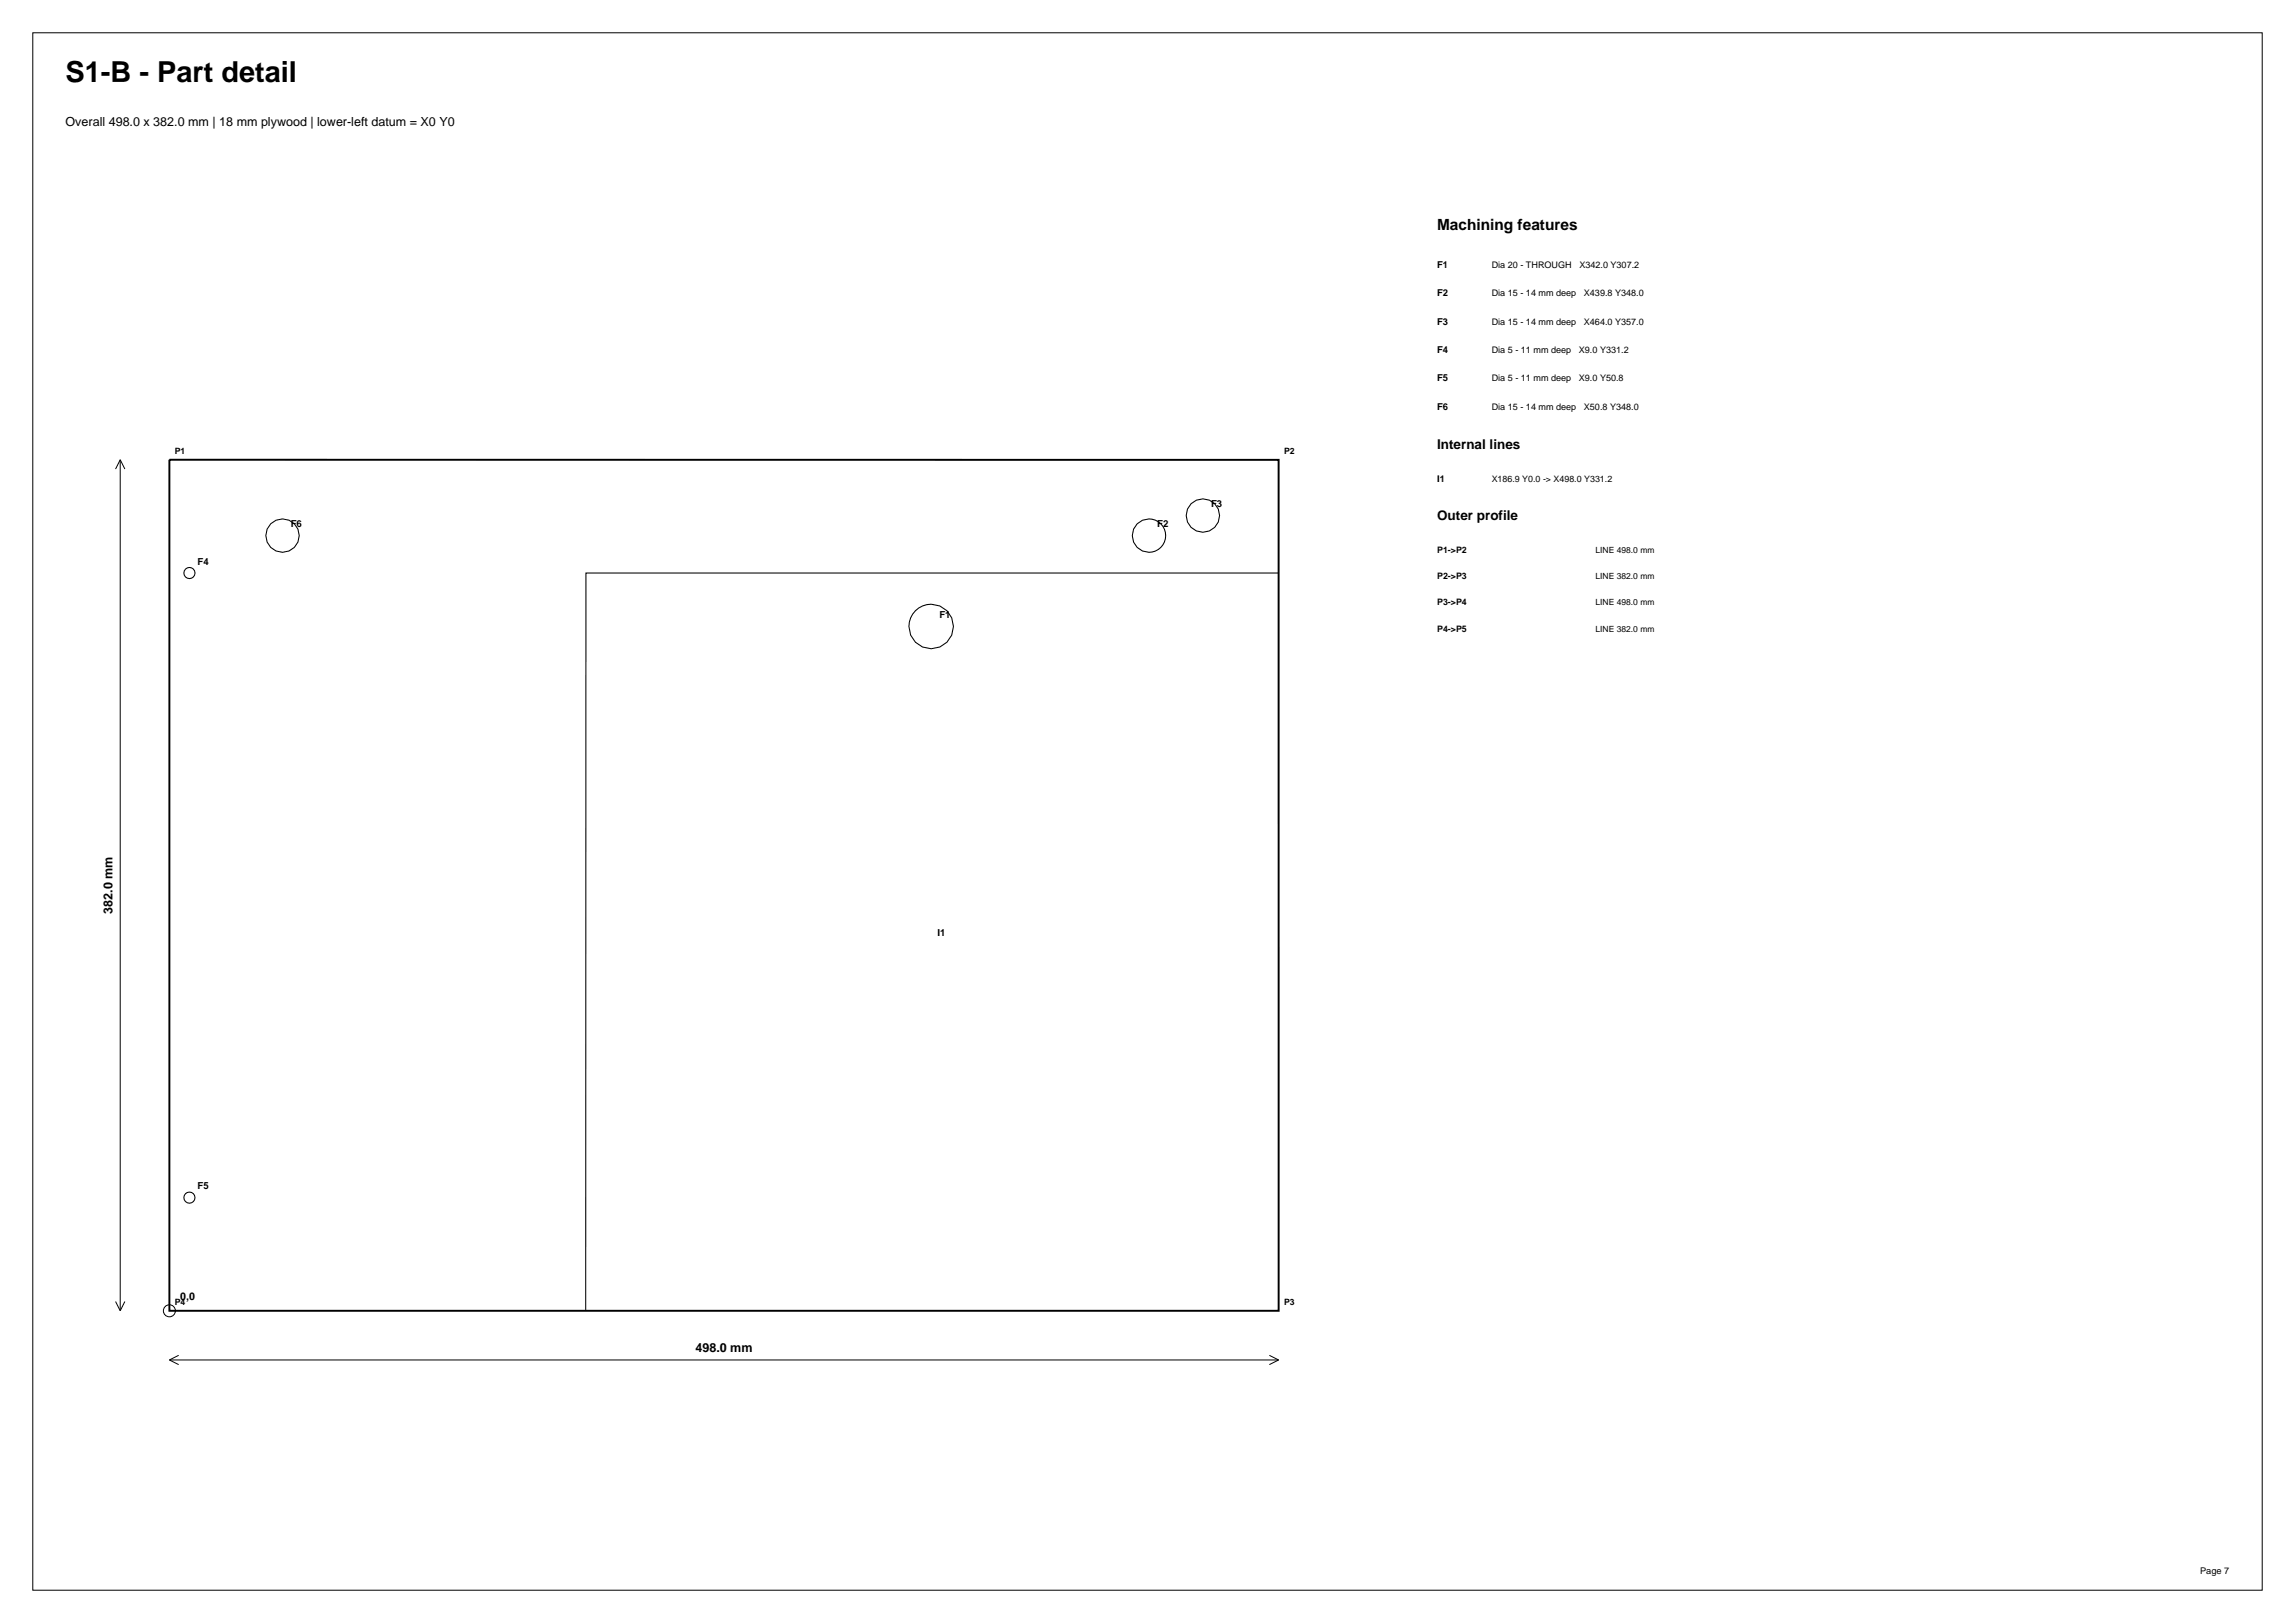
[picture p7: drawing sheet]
<svg xmlns="http://www.w3.org/2000/svg" width="420mm" height="297mm" viewBox="0 0 420 297" stroke-linecap="round" stroke-linejoin="round" font-family="sans-serif">
<defs><g id="words">
<text font-size="5.3" x="12" y="15">S1-B - Part detail</text>
<text font-size="2.8" x="263" y="42">Machining features</text>
<g font-size="2.5">
<text x="263" y="82.2">Internal lines</text>
<text x="263" y="95.2">Outer profile</text>
</g>
<g font-size="2.3">
<text x="12" y="23">Overall 498.0 x 382.0 mm | 18 mm plywood | lower-left datum = X0 Y0</text>
<text x="20.6" y="167.2" transform="rotate(-90 20.6 167.2)">382.0 mm</text>
<text x="127.3" y="247.5">498.0 mm</text>
</g>
<text font-size="1.9" x="33" y="237.9">0,0</text>
<g font-size="1.8">
<text x="221.6" y="92.8">F3</text>
<text x="53.2" y="96.5">F6</text>
<text x="211.8" y="96.5">F2</text>
<text x="36.2" y="103.4">F4</text>
<text x="171.9" y="113.1">F1</text>
<text x="171.6" y="171.4">I1</text>
<text x="36.2" y="217.7">F5</text>
</g>
<g font-size="1.7">
<text x="263" y="49">F1</text>
<text x="273" y="49">Dia 20 - THROUGH</text>
<text x="289" y="49">X342.0 Y307.2</text>
<text x="263" y="54.2">F2</text>
<text x="263" y="59.4">F3</text>
<text x="273" y="54.2">Dia 15 - 14 mm deep</text>
<text x="273" y="59.4">Dia 15 - 14 mm deep</text>
<text x="289.9" y="54.2">X439.8 Y348.0</text>
<text x="289.9" y="59.4">X464.0 Y357.0</text>
<text x="263" y="64.6">F4</text>
<text x="273" y="64.6">Dia 5 - 11 mm deep</text>
<text x="288.9" y="64.6">X9.0 Y331.2</text>
<text x="263" y="69.8">F5</text>
<text x="273" y="69.8">Dia 5 - 11 mm deep</text>
<text x="288.9" y="69.8">X9.0 Y50.8</text>
<text x="263" y="75">F6</text>
<text x="273" y="75">Dia 15 - 14 mm deep</text>
<text x="289.9" y="75">X50.8 Y348.0</text>
<text x="263" y="88.2">I1</text>
<text x="402.6" y="288">Page 7</text>
</g>
<g font-size="1.6">
<text x="32" y="83.1">P1</text>
<text x="235" y="83.2">P2</text>
<text x="273" y="88.2">X186.9 Y0.0 -&gt; X498.0 Y331.2</text>
<text x="263" y="101.2">P1-&gt;P2</text>
<text x="292" y="101.2">LINE 498.0 mm</text>
<text x="263" y="106">P2-&gt;P3</text>
<text x="292" y="106">LINE 382.0 mm</text>
<text x="263" y="110.8">P3-&gt;P4</text>
<text x="292" y="110.8">LINE 498.0 mm</text>
<text x="263" y="115.6">P4-&gt;P5</text>
<text x="292" y="115.6">LINE 382.0 mm</text>
<text x="32" y="238.9">P4</text>
<text x="235" y="238.9">P3</text>
</g>
</g></defs>
<g fill="none" stroke="#000" stroke-width=".18">
<path d="M6 6h408v285h-408zM22 84.1v155.8M22 84.1l-.8 1.7M22 84.1l.8 1.7M21.2 238.2l.8 1.7M22.8 238.2l-.8 1.7M31 248.9h203M31 248.9l1.7 .8M32.7 248l-1.7 .9M232.3 248l1.7 .9M234 248.9l-1.7 .8"/>
<circle cx="31" cy="239.9" r="1.1"/>
</g>
<path d="M31 84.1l203 .1v155.7h-203z" fill="none" stroke="#000" stroke-width=".35"/>
<g fill="none" stroke="#000" stroke-width=".19">
<path d="M234 104.9h-126.8v135"/>
<circle cx="51.7" cy="98" r="3.1"/>
<circle cx="210.3" cy="98" r="3.1"/>
<circle cx="220.1" cy="94.3" r="3.1"/>
<circle cx="34.7" cy="104.9" r="1.02"/>
<circle cx="170.4" cy="114.6" r="4.1"/>
<circle cx="34.7" cy="219.2" r="1.02"/>
</g>
<use href="#words"/>
</svg>
